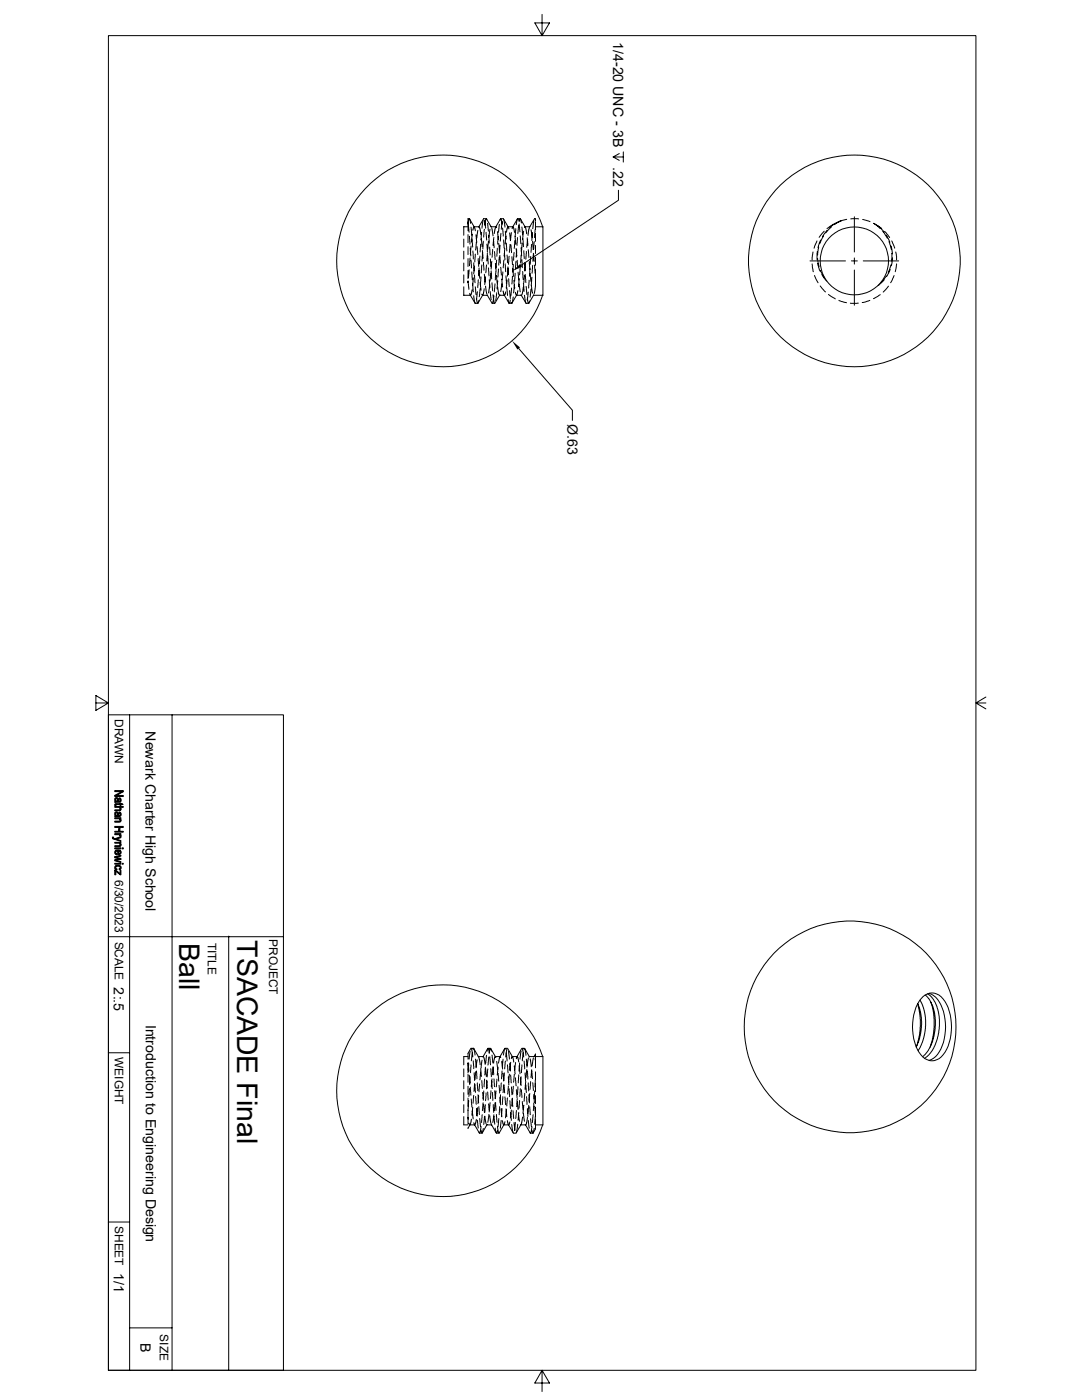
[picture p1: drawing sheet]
<svg xmlns="http://www.w3.org/2000/svg" width="216mm" height="279mm" viewBox="0 0 216 279" stroke-linecap="round" stroke-linejoin="round" font-family="sans-serif">
<defs><g id="words">
<g font-size="5.7">
<text x="35.7" y="188.1" transform="rotate(90 35.7 188.1)">Ball</text>
<text x="47.3" y="187.7" transform="rotate(90 47.3 187.7)">TSACADE Final</text>
</g>
<g font-size="2.8">
<text x="122.3" y="8.4" transform="rotate(90 122.3 8.4)">1/4-20 UNC - 3B</text>
<text x="122.3" y="33.3" transform="rotate(90 122.3 33.3)">.22</text>
<text x="113.2" y="84.6" transform="rotate(90 113.2 84.6)">Ø.63</text>
<text x="29" y="145.9" transform="rotate(90 29 145.9)">Newark Charter High School</text>
<text x="22.7" y="197.1" transform="rotate(90 22.7 197.1)">2:.5</text>
<text x="29.1" y="204.5" transform="rotate(90 29.1 204.5)">Introduction to Engineering Design</text>
<text x="22.7" y="254" transform="rotate(90 22.7 254)">1/1</text>
<text x="28" y="268" transform="rotate(90 28 268)">B</text>
</g>
<g font-size="2.4">
<text x="22.9" y="143.5" transform="rotate(90 22.9 143.5)">DRAWN</text>
<text x="22.9" y="175.6" transform="rotate(90 22.9 175.6)">6/30/2023</text>
<text x="22.9" y="187.9" transform="rotate(90 22.9 187.9)">SCALE</text>
<text x="41.5" y="188.1" transform="rotate(90 41.5 188.1)">TITLE</text>
<text x="53.7" y="187.4" transform="rotate(90 53.7 187.4)">PROJECT</text>
<text x="22.9" y="211" transform="rotate(90 22.9 211)">WEIGHT</text>
<text x="22.9" y="244.7" transform="rotate(90 22.9 244.7)">SHEET</text>
<text x="31.9" y="266.3" transform="rotate(90 31.9 266.3)">SIZE</text>
</g>
</g></defs>
<g fill="none" stroke="#000" stroke-width=".2">
<path d="M21.6 7.1h173.1v266.4h-173.1zM108.2 2.9v4.2l1.4-2.5h-2.9l1.5 2.5M122.3 31.3l1.3 .7M123.4 38v2l-19.4 13M123.6 30.6l-1.3 .7h2.1M124.4 30.3v2M92.5 57.2v1.7h1.4M92.5 54.9v1.6M92.5 52.5v1.6M92.5 50.1v1.6M92.5 47.7v1.6M93.4 44.4l.2 2"/>
<path d="M93.4 44.6l.1-.6a.18 .18 0 0 1 0-.2 .18 .18 0 0 1 .3 0l.1 .8M93.4 56.2v.1v-.2l.2 1.6M93.4 44.4v1.7M93.4 46.8v1.6M93.4 49.2v1.6M93.4 51.6v1.6M93.4 54v1.6M93.4 45.3h-.9v1.6M93.6 53.8l-.1 1.6M93.6 43.6h-.2v.8M93.6 47.2l.2 1.5M93.7 43.7l1 1.6"/>
<path d="M93.8 49.5l.1 1.6M93.8 51.5l-.1 1.5M93.8 58.8l1 1.7M94 51.9l.1 1.6M94 45.3l.1 1.6M94 49.1l-.1 1.6M94.1 54.3l.1 1.5M94.2 47.7l.1 1.6M94.2 57.8l-.1 .7a.24 .24 0 0 1 0 .2 .24 .24 0 0 1-.3 .1l-.1-.3M94.2 46.7l-.1 1.6M94.3 56.6l.1 1.7M94.4 50.1v1.6"/>
<path d="M94.4 46v-.2a.28 .28 0 0 1 0-.3 .28 .28 0 0 1 .3-.1l.2 .7M94.4 55.5l-.1 1.5M94.5 59l.2 1.1 .2 .4M94.5 52.5l.1 1.6M94.6 45.3h1M94.7 54.9l.1 1.5M94.7 53.1l-.2 1.6M94.8 57.2l.2 1.6M94.9 50.7l-.2 1.6M95 46.9l.1 1.5M95 48.3l-.1 1.6M95.1 59.6l.1 .6a.18 .18 0 0 0 0 .2 .18 .18 0 0 0 .3 0v-.4"/>
<path d="M95.2 49.2l.1 1.6M95.2 58.2l-.1 1.6M95.3 46l-.2 1.5M95.4 51.6l.1 1.6M95.5 55.8l-.2 1.6M95.6 53.5l-.1 1.5M95.6 54l.1 1.5M95.6 45.3l.4 1.5M95.8 51.1l-.1 1.6M95.8 57.6l-.2 1.6M95.8 56.3l.2 1.6M95.9 48.7l-.1 1.6"/>
<path d="M96 55.2l-.2 1.7M96.1 47.6l.1 1.6M96.1 46.4l-.1 1.5M96.1 52.9l-.1 1.6M96.3 50.5l-.1 1.6M96.3 50l.1 1.6M96.3 58.9h1M96.4 58.8l-1 1.7M96.4 44l-.2 1.6M96.4 48.1v1.6M96.4 52.4l.2 1.5M96.5 43.7l-1 1.6"/>
<path d="M96.5 43.6h.5M96.6 57.6l-.1 .9a.2 .2 0 0 1-.1 .3 .2 .2 0 0 1-.2 0l-.1-.1M96.6 45.8l-.1 1.5M96.6 54.7l.2 1.6M96.7 44l.2 1.6M96.9 55.2l-.2 1.6M96.9 57.1l.3 1.6M97 46.4l.1 1.5M97.1 43.7l.9 1.6M97.1 52.9l-.2 1.5M97.2 48.7l.1 1.6M97.2 43.8h-.1a.18 .18 0 0 0-.2 0 .18 .18 0 0 0 0 .2l-.2 1"/>
<path d="M97.2 58.8l1 1.7M97.2 50.5l-.1 1.6M97.3 44.6l.2 1.5M97.3 51.1l.1 1.6M97.5 53.5l.1 1.6M97.5 48.1l-.2 1.6M97.5 46.9l.1 1.6M97.6 55.8l.1 1.6M97.7 49.3l.1 1.6M97.7 56.9l-.2 1.6M97.8 45.8l-.3 1.5M97.8 58.2l.2 1.6"/>
<path d="M97.8 51.7l.2 1.6M97.9 54.5l-.1 1.6M98 45.3h1M98 54.1l.1 1.6M98.1 45.5l.3 1.6M98.1 52.2l-.1 1.5M98.2 56.4l.1 1.6M98.3 49.8l-.1 1.6M98.4 58.8l.2 1.6M98.5 47.8l.1 1.6M98.6 59l-.2 1.1-.2 .4h.5M98.6 47.4l-.2 1.6"/>
<path d="M98.7 50.2l.1 1.6M98.8 56.6l-.2 1.7M98.8 52.6l.2 1.6M98.9 54.3l-.1 1.6M99.1 54.9l.1 1.7M99.1 51.9l-.1 1.6M99.1 58.4l-.2 1.6M99.1 45.4a.17 .17 0 0 0-.2 0 .17 .17 0 0 0-.1 .2l-.2 1M99.2 49.5l-.1 1.6M99.3 46.2l.1 1.6M99.3 56l-.1 1.7M99.3 57.3l.2 1.3 .2 .3"/>
<path d="M99.4 47.2l-.1 1.5M99.5 53.7l-.1 1.6M99.5 48.6l.2 1.6M99.6 51.3l-.1 1.6M99.7 58.9h1M99.7 44.8l-.2 1.6M99.7 51l.2 1.5M99.7 58.8l-.9 1.7M99.8 44a.18 .18 0 0 1 0-.2 .18 .18 0 0 1 .2 0l.2 .9M99.8 48.9l-.1 1.6M99.9 43.7l-1 1.6M99.9 43.6h.5"/>
<path d="M99.9 53.3l.1 1.6M99.9 46.6l-.1 1.5M100.1 56.6l-.2 1.6M100.1 55.7l.2 1.6M100.2 44.2l-.2 1.6M100.3 45.5l.1 1.6M100.3 54.3l-.1 1.5M100.4 58.1l.1 .4a.18 .18 0 0 0 0 .3 .18 .18 0 0 0 .3-.1l.1-.4M100.5 43.7l.9 1.6M100.5 47.9l.1 1.6M100.5 43.8l.3 1.5M100.5 51.9l-.1 1.6"/>
<path d="M100.6 58.8l1 1.7M100.7 50.2l.1 1.7M100.7 49.5l-.1 1.6M100.8 52.7l.1 1.5M100.8 46.1l.2 1.6M101 55v1.6M101 47.2l-.2 1.5M101 48.5l.1 1.6M101.1 57.4l.2 1.6M101.2 50.9l.1 1.6M101.2 55.9l-.2 1.6M101.3 45.3h1.1"/>
<path d="M101.3 53.3l.1 1.5M101.4 59.8v.3a.21 .21 0 0 0 0 .3 .21 .21 0 0 0 .3 0l.1-.5M101.4 53.5l-.1 1.6M101.5 55.6l.1 1.6M101.6 45.7l-.1-.2a.16 .16 0 0 0-.2-.2 .16 .16 0 0 0-.1 .3l-.2 .8M101.6 51.1l-.1 1.6M101.7 58l.2 1.6M101.7 46.5l.2 1.5M101.8 48.8l-.2 1.6M101.9 48.9l.2 1.5M102 46.4l-.1 1.6M102.1 57.5l-.2 1.6"/>
<path d="M102.2 51.2l.1 1.6M102.2 45.6a.17 .17 0 0 1 .1-.2 .17 .17 0 0 1 .2 0l.2 1M102.3 55.1l-.1 1.6M102.3 53.6l.1 1.6M102.4 52.7l-.1 1.6M102.4 59.3l-.2 .9a.15 .15 0 0 1 0 .3 .15 .15 0 0 1-.2-.1M102.5 56l.2 1.5M102.6 50.4l-.2 1.5M102.6 56.9l-.1 1.6M102.7 48l-.1 1.6M102.8 54.5l-.1 1.6M102.9 45.6l-.1 1.4 .1 1.8"/>
<path d="M103 52.2l-.2 1.5M103 49.6l.1 1.5M103 58.9h1.1M103.1 49.8l-.1 1.6M103.1 58.8l-.9 1.7M103.2 51.9l.1 1.6M103.3 47.4l-.1 1.6M103.3 43.7l-1 1.6M103.3 43.6h.5M103.3 58v.4a.27 .27 0 0 1-.1 .3 .27 .27 0 0 1-.2 .1l-.2-.5M103.4 54.3l.1 1.6M103.5 43.9a.16 .16 0 0 0-.1-.2 .16 .16 0 0 0-.2 .2l-.2 .9"/>
<path d="M103.5 45l-.2 1.6M103.6 44.7l.2 1.6M103.6 44.2l.1-.3a.15 .15 0 0 1 0-.2 .15 .15 0 0 1 .2 .2l.2 .6M103.6 55.6l-.1 1.6M103.6 56.7l.2 1.6M103.8 47.1l.1 1.5M103.8 53.3l-.1 1.6M103.8 43.7l1 1.6M104 49.4l.1 1.7M104 58.8l.9 1.7-.3-1.6M104 50.9l-.1 1.6M104.1 51.8l.1 1.6"/>
<path d="M104.1 45.3l.2 1.6M104.2 48.5l-.1 1.6M104.3 54.2l.1 1.6M104.4 47.7l.1 1.5M104.4 56.6l.2 1.6M104.4 57.3l-.3 1.5M104.5 46.1l-.2 1.7M104.5 50l.1 1.6M104.6 52.4l.2 1.6M104.6 45.4a.28 .28 0 0 1 .3 .1 .28 .28 0 0 1 0 .3l.2 .9M104.6 54.9l-.1 1.6M104.7 45.3h1"/>
<path d="M104.8 54.8l.1 1.6M104.9 52.5l-.2 1.6M105 57.1l.1 1.7M105 50.2l-.1 1.5M105.2 47.5l.1 1.5M105.2 59.5l.1 .7a.18 .18 0 0 0 0 .2 .18 .18 0 0 0 .3 0l.1-.3M105.3 47.8l-.2 1.6M105.4 58.3l-.2 1.6M105.4 49.8l.1 1.6M105.6 55.9l-.1 1.6M105.6 52.2l.1 1.6M105.6 45.4l-.2 1.6"/>
<path d="M105.7 53.6v1.5M105.8 54.6l.1 1.5M105.9 51.2l-.1 1.5M106 57.7l-.2 1.6M106 45.8l.2 1.6M106 48.8v1.6M106.1 55.3l-.1 1.6 .3 1.6M106.3 46.4l-.2 1.6M106.3 48.2l.1 1.6M106.3 53l-.1 1.5M106.4 50.6l-.1 1.6M106.5 50.5l.1 1.7"/>
<path d="M106.5 44.1l-.2 1.5M106.5 58.8l-1 1.7M106.6 48.2l-.1 1.6M106.6 52.9l.2 1.6M106.6 43.7l-.9 1.6M106.7 43.6h.1v.4v-.1M106.8 45.8l-.2 1.6M106.8 55.4v1.8l-.2 1.4M106.8 53.8v1.6M106.8 51.4v1.6M106.8 49v1.6M106.8 46.6v1.6"/>
<path d="M106.8 44.2v1.6M106.8 45.3h1.5v13.6h-1.9M106.8 55.3v.1M108.3 45.3a21.1 21.1 0 0 0-32.5-10.3 21.1 21.1 0 0 0 0 34.1 21.1 21.1 0 0 0 32.5-10.2M161.6 52.1h7.1M162.1 52.7l.2 1.5M162.2 50.3l-.1 1.6M162.5 55l.7 1.4M163 48.1l-.6 1.4M163.1 50.2v1.6M163.2 51.6l.2 1.6M163.2 52.6l.4 1.5"/>
<path d="M163.4 49.3l-.2 1.6M163.7 57.1l1 1.2M163.7 54l.8 1.4M163.7 47.9l-.5 1.5M164 54.8l1 1.3M164.3 47.1l-.7 1.5M164.5 46.1l-1.1 1.3M165.1 46l-1 1.2M165.3 58.8l1.4 .8M165.9 45.3l-1.1 1.2M166.3 44.7l-1.3 .9M166.9 44.4l-1.3 1"/>
<path d="M167.4 59.9l1.5 .5M167.9 44.1l-.9 .3M169 43.8l-1.3 .3-1.2 .7M169.8 43.7h1.5M169.9 52.1h1.2M170.5 43.3v7M170.5 51.5v1.2M170.5 53.9v7M172.1 43.8l1.5 .4M172.3 52.1h7M173.6 59.9l-1.6 .5M175.3 45.1l.6 .5"/>
<path d="M175.6 45.6l-1.3-1 1.4 .9 .7 .8M175.6 58.8l-1.3 .8M176.1 46.2l.9 1.3M176.4 55.8l-1.1 1.2M176.5 46.2l1 1.2M176.8 55.1l-1 1.2M176.9 46.9l.6 1.5M177.3 57.1l-1.1 1.2M177.4 48.2l.4 1.5M177.6 53.8l-.7 1.4M177.8 52.9l-.6 1.5M177.8 49.1l.3 1.6"/>
<path d="M177.9 48.1l.6 1.4M177.9 50.5v1.6M178.1 51.5l-.3 1.5M178.4 55l-.7 1.4M178.7 50.3l.2 1.6M178.9 52.7l-.3 1.5M94.8 60.5h.5M101.6 60.5h.5M103.5 69.6l10.7 12.3v2M105 60.5h.5M169.7 60.5h1.6M196.7 139.1l-2 1.2h2"/>
<path d="M19.1 140.3h2.5l-2.5-1.5v3l2.5-1.5M21.6 142.7h35v130.8h-35zM25.9 142.7v130.8M34.3 142.7v130.8M194.7 140.3l2 1.2M21.6 186.9h35M45.6 186.8v86.5M183.6 199.6l.3 .6 .5 1.6 .3 1.2v1.8l-.4 2.5-1.1 2.4M184.1 198.9a2.73 2.73 0 0 1 4.5 1 10.3 10.3 0 0 1-.4 10.6 2.74 2.74 0 0 1-4.8-.5 10.3 10.3 0 0 1 .4-10.7zM184.6 198.6l.8 .7 .8 1.7 .4 2v1.7l-.2 2.1-.6 1.7-.6 1.2-1.1 1.2M185 198.3l1.1 .9 .9 1.8 .4 1.9 .1 1.9-.3 1.9-.7 2-.8 1.4-1.2 1.1M185.4 198.2a4.8 4.8 0 0 1 2.9 3.6 10.6 10.6 0 0 1-1.2 8.6 3.3 3.3 0 0 1-1.7 1.2"/>
<path d="M185.7 199.9l.6 2.4 .1 2.8-.3 2.4-.5 1.5M21.6 210.1h4.3M92.5 218.1v1.6M92.5 215.7v1.6M92.5 213.3v1.6M93.4 219.2v1.6M93.4 216.8v1.6M93.4 214.4v1.6M93.4 213.6v-1.4l.2 1.6M93.4 212.1v.1M93.4 210.9h-.9v1.6M93.5 212.2l-.1 1.9"/>
<path d="M93.5 219.6l-.1 3.4M93.6 214.6l.2 1.6M93.7 217.3l-.1 1.5M93.8 209.8l-.2 1.6M93.8 214.9l-.1 1.6M93.9 217l.1 1.6M93.9 209.3l-.5 .9v1.2M94 212.5l-.1 1.6M94 209.2h.5M94 219.3l.1 1.6M94.1 209.3l.3 1.6M94.2 210.1l-.1 1.6"/>
<path d="M94.4 211.7l.1 1.6M94.4 209.4v-.1a.18 .18 0 0 1 .2 0 .18 .18 0 0 1 .1 .3l.1 1M94.5 218.6l-.1 1.6M94.5 209.3l1.1 1.8 .2 1.4M94.6 214.1l.1 1.5M94.7 216.2l-.1 1.6M94.8 216.5l.1 1.5M94.9 211.4l.1 1.5M94.9 218.8l.1 1.6M94.9 213.9l-.1 1.5M95.1 213.7l.1 1.6M95.2 211.5l-.2 1.6"/>
<path d="M95.2 216.1l.1 1.6M95.4 218.5l.1 1.5M95.4 210.9h1M95.5 218.7l-.1 1.6M95.7 216.3l-.1 1.6M95.9 214l-.1 1.5M95.9 213.3l.2 1.5M96.1 215.6l.2 1.6M96.2 211.6l-.2 1.5M96.3 218l.1 1.6M96.5 210.9l.3 1.5M96.5 217.7l-.1 1.6"/>
<path d="M96.7 215.3l-.1 1.6M96.9 213l-.2 1.5M96.9 213.2l.1 1.6M97 218.1l-.1 1.6M97.1 210.6l-.2 1.6M97.1 215.6l.1 1.6M97.2 215.7l-.1 1.6M97.3 217.9l.1 1.6M97.3 213.3l-.1 1.6M97.3 209.3l-.9 1.6M97.4 209.2h.5M97.5 210.9l-.1 1.7"/>
<path d="M97.7 210.9l.2 1.6M97.9 213.3l.1 1.6M97.9 209.3l1 1.6M98 217.7l-.2 1.5M98.1 209.8l-.1-.3a.17 .17 0 0 0 0-.2 .17 .17 0 0 0-.3 0 .17 .17 0 0 0 0 .2l-.1 .6-.1-.6a.19 .19 0 0 0 0-.2 .19 .19 0 0 0-.2 0 .19 .19 0 0 0-.1 .2v.3M98.1 215.6l.1 1.7M98.2 210.6l.1 1.5M98.2 215.3l-.2 1.6M98.3 218v1.6M98.3 214.5l.1-1.6 .1 1.6M98.6 215.3l.1 1.6M98.7 217.7l.1 1.5"/>
<path d="M98.8 210.9h1M98.9 211l-.1-.1h-.1l-.2 1.3M99 217.7l-.2 1.6M99.1 211.8l.2 1.6M99.1 215.3l-.1 1.6M99.4 214.2l.1 1.6M99.4 213l-.2 1.5M99.6 216.6l.1 1.5M99.8 218.9l.1 1.6M99.9 218.5l-.1 1.6M99.9 211l-.1-.1-.1 .1-.2 1.2M100 216.1l-.1 1.6"/>
<path d="M100.1 211.8l.2 1.6M100.2 213.7l-.1 1.6M100.3 218.9l-.1 1.5M100.4 211.4l-.2 1.5M100.4 214.2l.1 1.5M100.5 216.5l-.1 1.6M100.6 216.5l.1 1.6M100.7 214.1l-.2 1.6M100.7 209.3l-1 1.6M100.8 218.9l.1 1.6M100.8 209.2h.5M100.8 211.8l-.1 1.5"/>
<path d="M100.9 209.4l-.1-.1h-.1l-.2 1.3M101 210.2l.2 1.6M101.1 209.4l-.2 1.5M101.3 212.5l.1 1.6M101.3 219.1l-.2 1.6M101.3 209.3l1 1.6M101.4 214.9l.2 1.6M101.4 216.7l-.1 1.7M101.5 209.8l.1 1.6M101.6 217.3l.1 1.6M101.6 214.4l-.1 1.6M101.7 219.7l.2 1.5"/>
<path d="M101.7 212.2l.2 1.5M101.9 214.5l.1 1.6M101.9 212l-.2 1.6M102 211.2l.2-.3 .3 1.1M102.1 216.9l.1 1.6M102.2 219.3l.1 1.6M102.2 210.9h1M102.2 219.2l-.1 1.5M102.4 216.8l-.1 1.6M102.6 212.7l.2 1.6M102.6 214.4l-.1 1.6M102.8 215.1l.2 1.6"/>
<path d="M102.9 212l-.2 1.6M103 217.5l.2 1.6M103 211.3l.1-.3a.15 .15 0 0 1 .2-.1 .15 .15 0 0 1 0 .3l.2 .7M103.2 219.2l-.1 1.7M103.3 219.8l.1 1.6M103.3 216.9v1.6M103.5 214.5l-.1 1.6M103.6 212.7l.2 1.6M103.7 212.1l-.2 1.6M103.7 219.6l-.2 1.6M103.8 217.3l-.1 1.5M103.8 215.1l.2 1.6"/>
<path d="M104 209.8l-.2 1.6M104 214.9l-.1 1.6M104 217.5l.1 1.5M104.1 209.3l-1 1.6M104.1 212.5v1.6M104.1 209.2h.5M104.2 219.8l.2 1.6M104.3 209.4l.2 1.5M104.4 210.1l-.2 1.6M104.6 211.8l.1 1.5M104.6 209.4l.1-.1 .1 .2 .1 1.1M104.7 218.2l-.1 1.6"/>
<path d="M104.7 209.3l1 1.6M104.8 214.1l.1 1.6M104.9 216.5l.1 1.6M104.9 215.8l-.1 1.6M105 211.4l.2 1.6M105.1 218.9l.1 1.5M105.1 213.4l-.2 1.7M105.2 213.7l.1 1.6M105.4 216.1l.1 1.6M105.5 211.1l-.3 1.6M105.5 218.5l.2 1.6M105.6 210.9h1"/>
<path d="M105.7 218.2l-.1 1.6M105.8 211.3l.2 1.6M105.9 215.9l-.2 1.5M106.1 213.7l.2 1.6M106.1 213.5l-.1 1.6M106.3 216.1l.1 1.5M106.4 211.2l-.2 1.5M106.5 218.4l.1 1.6M106.5 210.9l.3-.5v1.3M106.7 217.7l-.1 1.6M106.8 211.3v.4M106.8 211.7v1.4"/>
<path d="M106.8 213.9v1.6M106.8 216.3v1.5M106.8 218.7v1.6M106.8 215.3l-.1 1.6M106.8 210.9h1.5v13.6h-1.5M108.3 210.9a21.1 21.1 0 0 0-32.5-10.2 21.1 21.1 0 0 0 0 34 21.1 21.1 0 0 0 32.5-10.2M183.1 200.3l.6 1.7 .2 2.5-.4 2.6-.7 1.9 .7-2.4 .1-1.7v-2.4l-.5-2.2M92.5 222.8v1.7h.9M92.5 220.5v1.5M93.4 223v1.3M93.4 223v.4M93.8 224.5h.9"/>
<path d="M93.8 224.4l-.4 .7M94.1 223.4l-.2 .6a.25 .25 0 0 1 0 .3 .25 .25 0 0 1-.3 .1v-.2M94.2 221.7l.2 1.6M94.3 221l-.2 1.5M94.7 224.4l.9 1.7M95 223.4l-.1 .6a.2 .2 0 0 1 0 .3 .2 .2 0 0 1-.3 0l-.1-.2M95.1 221.2l.1 1.6M95.2 223.6l.2 1.5M95.3 221.1l-.1 1.5M95.5 220.9l.2 1.5M95.7 226.1h.5M95.7 223.2l.2 1.6"/>
<path d="M96 224.8l-.2 1.2-.2 .1v-.2M96.2 222.5l-.1 1.5M96.4 220.1l-.1 1.6M96.4 225.2l-.2 .9-.2-.5M96.5 220.4l.1 1.6M96.7 222.8l-.2 1.6M96.7 222.8l.3 1.5M96.9 220.5l-.2 1.5M97.1 224.5h1M97.2 224.4l-1 1.7M97.5 220.3l.1 1.6M97.6 222.4l-.3 1.6"/>
<path d="M97.7 222.7l.3 1.5M97.8 220l-.1 1.6M98 224.4l1 1.7M98.4 220.4l.1 1.6M98.6 222.5l-.3 1.5M98.6 222.8l.1 1.6M98.8 220.1l-.2 1.6M98.8 225.1l.1 .6a.22 .22 0 0 0 0 .2 .22 .22 0 0 0 .2 .1l.2-.4M98.9 220l.1 1.6M99.1 222.4l.1 1.6M99.1 226.1h.5M99.3 224.8l.1 .9a.22 .22 0 0 0 0 .2 .22 .22 0 0 0 .3 .1"/>
<path d="M99.5 223.2l-.1 1.6M99.7 220.9l-.1 1.6M100 223.6l-.2 1.6M100 221.3l.2 1.6M100.2 221.2l-.1 1.6M100.2 223.6l.3 .9 .3-.6M100.5 224.5h1M100.6 224.4l-1 1.7M101 221.3l.1 1.5M101 221.5l-.1 1.6M101.2 223.6l.1 .5a.22 .22 0 0 0 .2 .4 .21 .21 0 0 0 .2-.3v-.3M101.4 224.4l1 1.7"/>
<path d="M101.9 222l.1 1.6M102 221.5l-.1 1.6M102.1 224.4l.3 1.6M102.4 221.7l.1 1.5M102.4 226.1h.6M102.6 224l.1 1.6M102.8 224l-.1 1.6M103 221.6l-.1 1.6M103.3 224.4l-.2 1.5M103.5 222.2l.2 1.6M103.5 222l-.1 1.6M104 224.4l-1 1.7"/>
<path d="M104.3 222.9l-.4 1.6h1l.3-1.5M104.4 222.2l.2 1.6M104.5 220.6l-.1 1.6M104.8 224.4l1 1.7M105.2 221.2l.2 1.6M105.4 223.6l.2 1.6M105.5 220.6l-.1 1.6M105.7 220.9l.1 1.6M105.8 226.1h.5M105.9 223.3l.1 1.5M106.1 224.8l-.2 1.3-.2-.1M106.4 222.5l-.2 1.5"/>
<path d="M106.6 220.1l-.2 1.6M106.6 225.2l-.3 .9-.2-.5M106.7 220.8l.1 1.7M106.8 221v1.5M106.8 223.5v1.8l-.4 .8M106.8 222.5v.2M106.8 222.8l-.1 1.6M21.6 243.9h4.3M25.9 265h8.4M108.2 273.5l-1.5 2.5h2.9l-1.4-2.5v4.2"/>
<circle cx="170.5" cy="52" r="6.8"/>
<circle cx="170.5" cy="52.1" r="21.1"/>
<circle cx="169.6" cy="204.9" r="21.1"/>
</g>
<g fill="#000" stroke="#000" stroke-width=".2">
<path d="M23.1 159.6v.3z" fill-rule="evenodd"/>
<path d="M22.9 159.3l.3-.1 .3 .1v.6v-.1a.26 .26 0 0 0-.1-.3 .26 .26 0 0 0-.3 0l-.1 .4-.1-.2z" fill-rule="evenodd"/>
<path d="M23.8 159.2l.2 .1v.4v-.2l-.3-.1z" fill-rule="evenodd"/>
<path d="M23.1 159.7l.4 .2 .1-.5a.34 .34 0 0 0 .3 .5l.1-.6 .2 .3a.39 .39 0 0 1-.5 .5h-.8z" fill-rule="evenodd"/>
<path d="M22.9 158.7h1.7v.3h-1.7z" fill-rule="evenodd"/>
<path d="M22.9 157.8h1.7v.2h-1.7z" fill-rule="evenodd"/>
<path d="M22.9 158.7l1.4-.7h.3l-1.3 .7z" fill-rule="evenodd"/>
<path d="M22.4 167h.2v.4l-.2-.1z" fill-rule="evenodd"/>
<path d="M23.1 162.4v.4z" fill-rule="evenodd"/>
<path d="M22.9 160.5l.2-.1v.4h-.2z" fill-rule="evenodd"/>
<path d="M22.9 173.7l.2 .3v.6h-.2z" fill-rule="evenodd"/>
<path d="M23 169.8l.1 .4 .2 .2v.2l-.4-.3z" fill-rule="evenodd"/>
<path d="M23 172.8l.1 .6h.3l-.2 .2a.43 .43 0 0 1-.3-.3 .43 .43 0 0 1 .1-.5z" fill-rule="evenodd"/>
<path d="M22.9 162.1l.3-.1 .3 .1v.7v-.2a.26 .26 0 0 0-.1-.3 .26 .26 0 0 0-.3 0l-.1 .4-.1-.1z" fill-rule="evenodd"/>
<path d="M23.8 162.1h.2v.4v-.2l-.3-.1z" fill-rule="evenodd"/>
<path d="M24 163.4v.3z" fill-rule="evenodd"/>
<path d="M24 168.2v.3z" fill-rule="evenodd"/>
<path d="M23.1 169.7l.6-.1 .3 .2v.3l-.1-.2-.2-.1-.1 .8h-.1v-.8l-.3 .1-.1 .2z" fill-rule="evenodd"/>
<path d="M23.7 173.4l.3-.2v.3l-.2 .1z" fill-rule="evenodd"/>
<path d="M22.9 173.7l1.1 .6v.3z" fill-rule="evenodd"/>
<path d="M22.9 163.2h1.2v.2h-.1v.2l-.2-.2h-.9z" fill-rule="evenodd"/>
<path d="M22.9 166.4h1.2v.1h-.1v.3l-.2-.2h-.9z" fill-rule="evenodd"/>
<path d="M22.9 167.4l1.2-.4v.2l-.9 .3z" fill-rule="evenodd"/>
<path d="M22.6 167.1l.1 .2 1.4 .5v.1l-1.5-.5z" fill-rule="evenodd"/>
<path d="M22.9 168.1h1.2v.1h-.1v.2l-.2-.1h-.9z" fill-rule="evenodd"/>
<path d="M22.9 171l1.2 .3v.2l-1.2-.3z" fill-rule="evenodd"/>
<path d="M24 173.7h.1v.9h-.1z" fill-rule="evenodd"/>
<path d="M22.9 169.2h1.2v.2h-1.2z" fill-rule="evenodd"/>
<path d="M22.9 171l1.2-.3v.2l-.9 .2z" fill-rule="evenodd"/>
<path d="M22.9 171.6l1-.2 .2 .1-.9 .2z" fill-rule="evenodd"/>
<path d="M22.9 171.6l1.2 .4v.1l-1.2-.3z" fill-rule="evenodd"/>
<path d="M22.9 172.3h1.2v.2h-1.2z" fill-rule="evenodd"/>
<path d="M22.9 161.6h.9l.2-.5a.38 .38 0 0 1 .1 .5 .38 .38 0 0 1-.4 .2h-.8z" fill-rule="evenodd"/>
<path d="M23.1 162.6l.4 .2v-.6l.1 .1a.24 .24 0 0 0 0 .4 .24 .24 0 0 0 .4 0v-.6l.2 .3a.39 .39 0 0 1-.5 .5l-.8 .1z" fill-rule="evenodd"/>
<path d="M22.9 163.9h1l.1-.5a.38 .38 0 0 1 .1 .5 .38 .38 0 0 1-.4 .2h-.8z" fill-rule="evenodd"/>
<path d="M24 166.5l.2 .3-.1 .2-.2-.1z" fill-rule="evenodd"/>
<path d="M22.9 168.8l1-.1 .1-.4a.38 .38 0 0 1 .1 .5 .38 .38 0 0 1-.4 .2h-.8z" fill-rule="evenodd"/>
<path d="M23.7 169.8v.6l.3-.1v-.5l.1 .1a.49 .49 0 0 1-.5 .7z" fill-rule="evenodd"/>
<path d="M23.1 172.8l.6-.1a.44 .44 0 0 1 .4 .3 .44 .44 0 0 1-.1 .5v-.3a.5 .5 0 0 0-.4-.4 .5 .5 0 0 0-.5 .3z" fill-rule="evenodd"/>
<path d="M23.1 160.4h.9v-.1h.1v.1h.3l.2 .2h-.5v.2h-.1v-.2h-.8l-.1 .1z" fill-rule="evenodd"/>
<path d="M22.9 165.9h.8l.2-.8v.8h.7v.2h-1.7z" fill-rule="evenodd"/>
<path d="M22.9 164.9h1.7v.2h-.7l-.2 .8v-.8h-.8z" fill-rule="evenodd"/>
<path d="M24.4 169.2h.2v.2h-.2z" fill-rule="evenodd"/>
<path d="M24.4 172.3h.2v.2h-.2z" fill-rule="evenodd"/>
<path d="M22.9 161h1.7v.1h-.6v.3l-.3-.3h-.8z" fill-rule="evenodd"/>
</g>
<path d="M102.3 54.1l1.5-1.4 .4 .5zM102.2 68l1.6 1.3-.5 .5z" fill="#000"/>
<use href="#words"/>
</svg>
